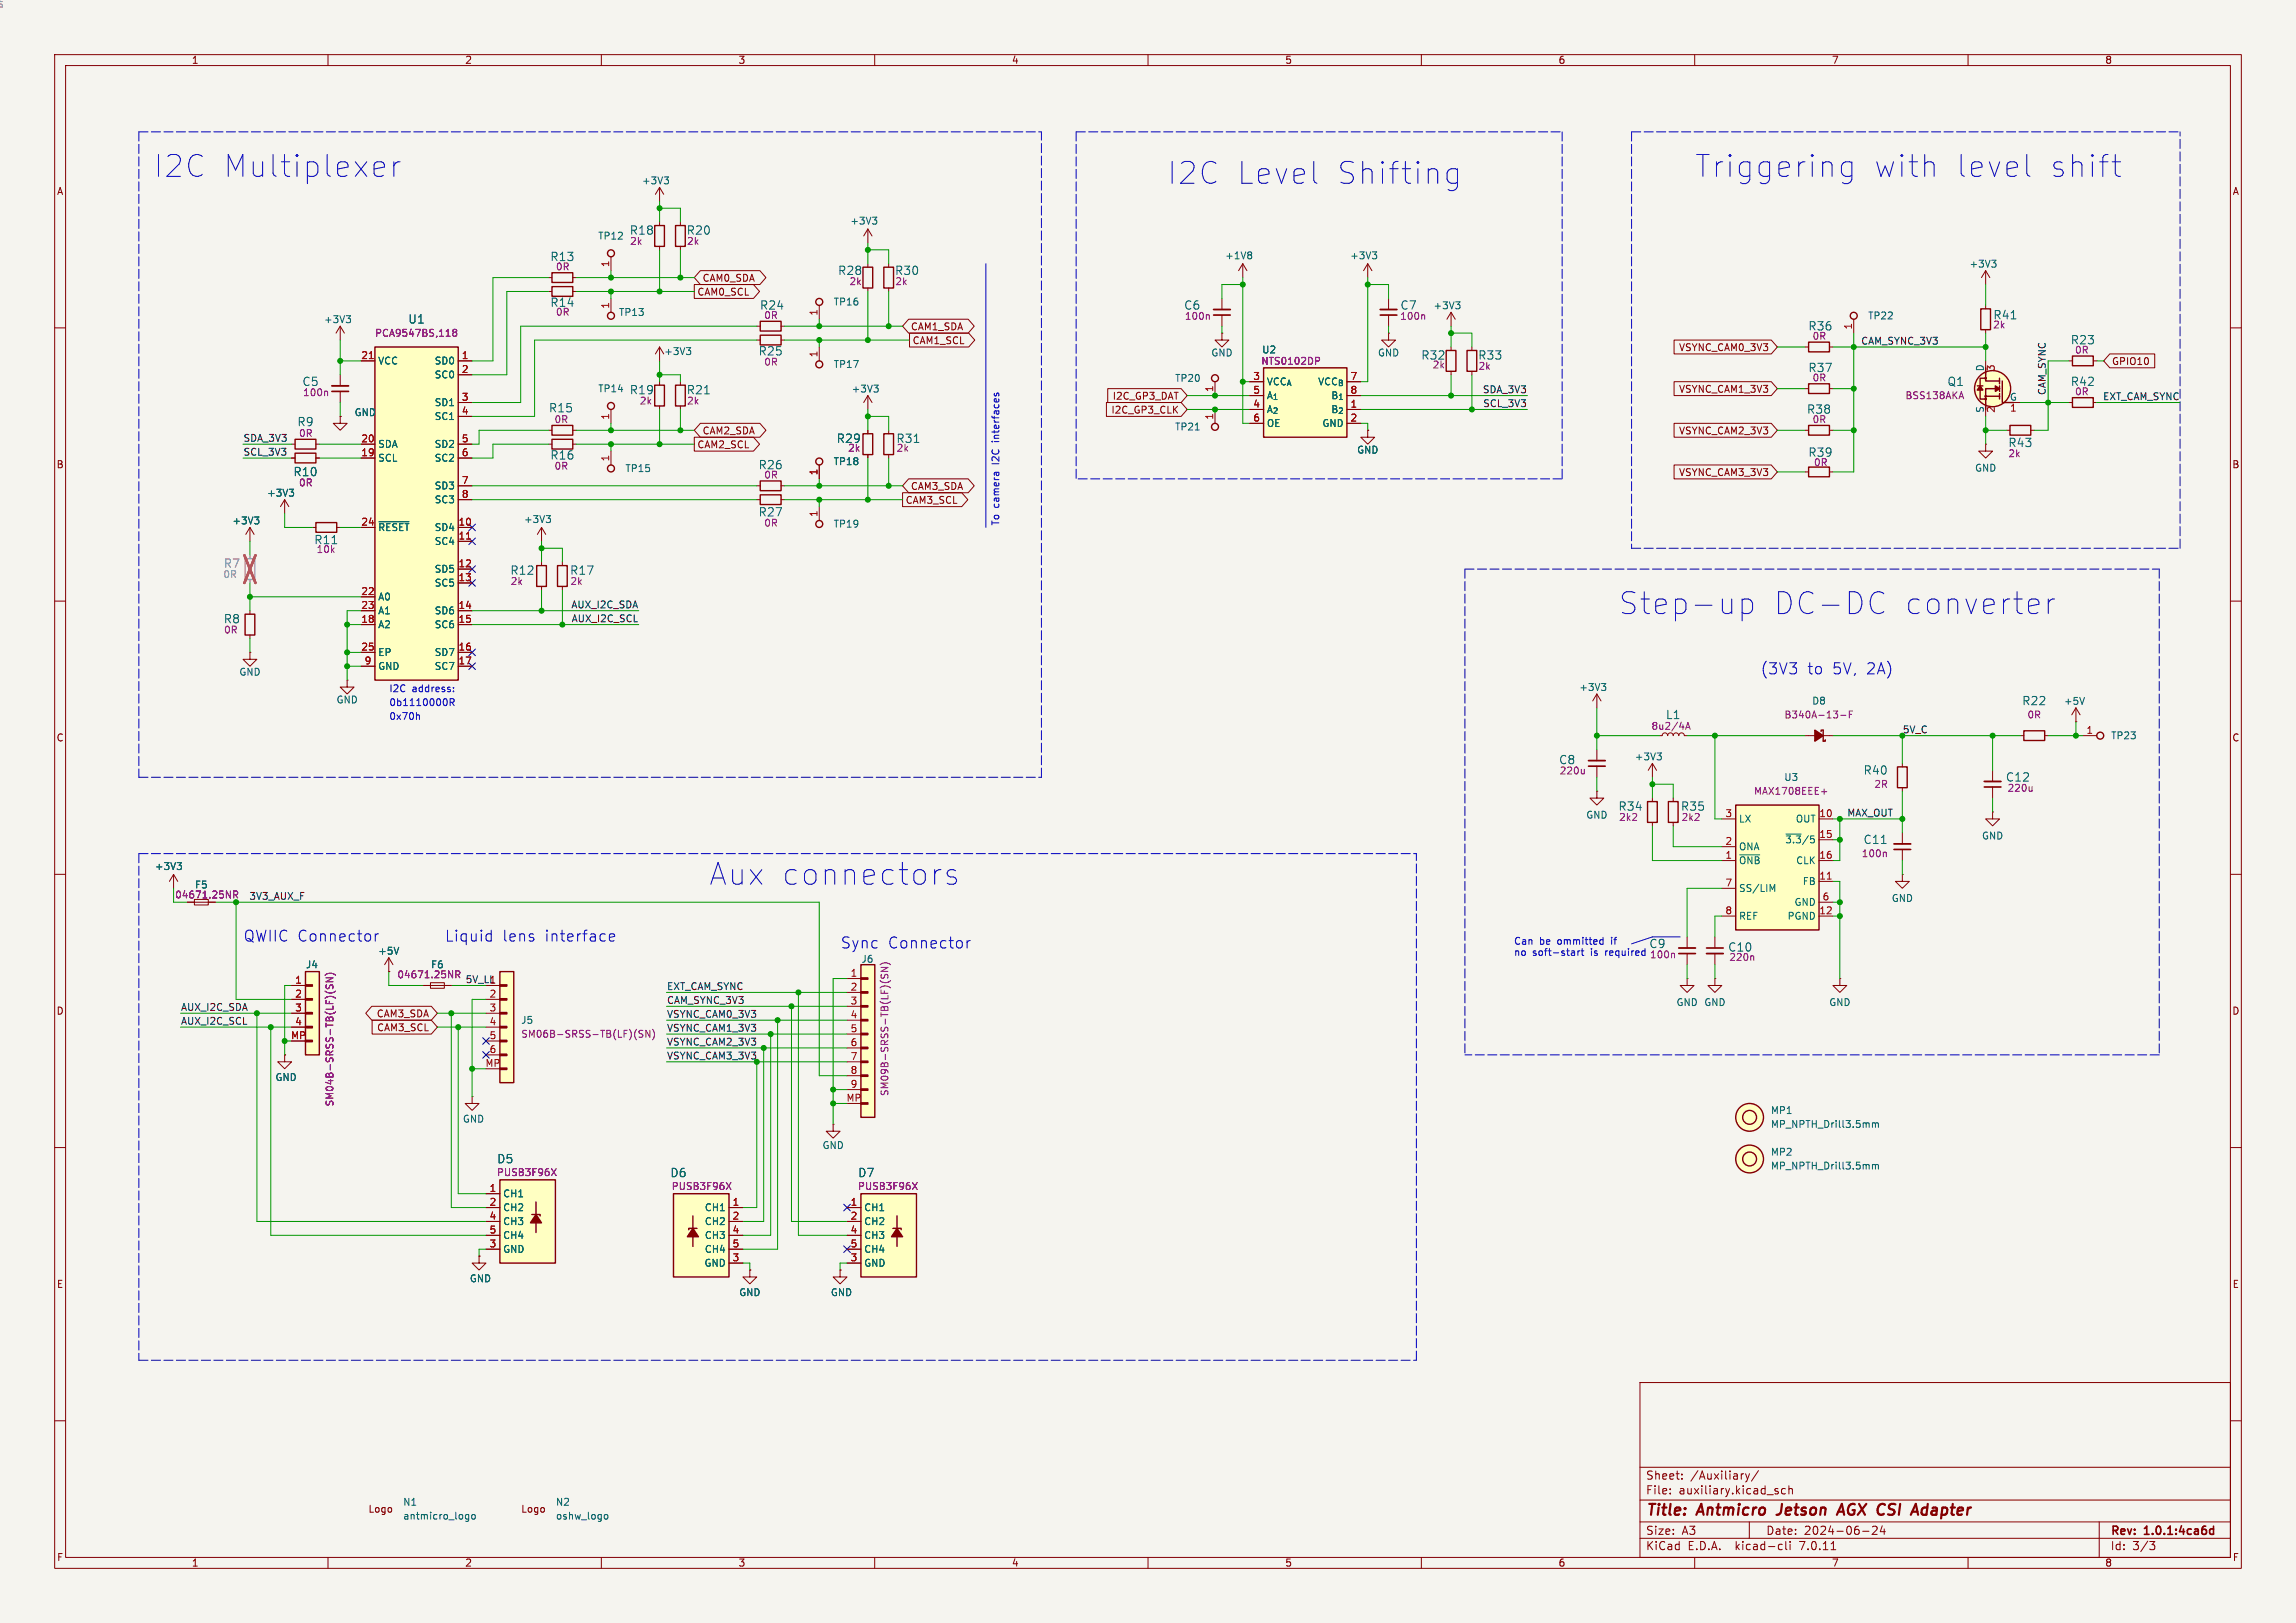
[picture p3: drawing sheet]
<svg xmlns="http://www.w3.org/2000/svg" width="420mm" height="297mm" viewBox="0 0 420 297" stroke-linecap="round" stroke-linejoin="round" font-family="sans-serif">
<defs><g id="words">
<g font-size="5.6" fill="#0000c2">
<text x="27.9" y="32.8">I2C Multiplexer</text>
<text x="213.4" y="34">I2C Level</text>
<text x="243.7" y="34">Shifting</text>
<text x="309.9" y="32.8">Triggering</text>
<text x="342.3" y="32.8">with</text>
<text x="357" y="32.8">level</text>
<text x="373.8" y="32.8">shift</text>
<text x="295.9" y="112.8">Step-up</text>
<text x="323.9" y="112.8">DC-DC</text>
<text x="347.6" y="112.8">converter</text>
<text x="129.5" y="162.3">Aux connectors</text>
</g>
<g font-size="2.8" fill="#0000c2">
<text x="321.9" y="123.6">(3V3</text>
<text x="330.5" y="123.6">to</text>
<text x="335.1" y="123.6">5V,</text>
<text x="341.4" y="123.6">2A)</text>
<text x="44.4" y="172.5">QWIIC Connector</text>
<text x="81.3" y="172.5">Liquid</text>
<text x="91.8" y="172.5">lens</text>
<text x="99.6" y="172.5">interface</text>
<text x="153.7" y="173.7">Sync</text>
<text x="162.3" y="173.7">Connector</text>
</g>
<g font-size="2.8" fill="#840000">
<text x="301" y="277.9">Title:</text>
<text x="310.6" y="277.9">Antmicro</text>
<text x="326" y="277.9">Jetson</text>
<text x="338" y="277.9">AGX CSI</text>
<text x="353.1" y="277.9">Adapter</text>
</g>
<g font-size="2.1" fill="#006464">
<text x="100.6" y="48">R13</text>
<text x="115.1" y="43.2">R18</text>
<text x="125.5" y="43.2">R20</text>
<text x="153.2" y="50.5">R28</text>
<text x="163.6" y="50.5">R30</text>
<text x="74.6" y="59.4">U1</text>
<text x="100.6" y="56.4">R14</text>
<text x="138.9" y="56.9">R24</text>
<text x="364.5" y="58.6">R41</text>
<text x="138.7" y="65.3">R25</text>
<text x="330.7" y="60.7">R36</text>
<text x="378.7" y="63.2">R23</text>
<text x="259.9" y="66">R32</text>
<text x="270.3" y="66">R33</text>
<text x="330.7" y="68.3">R37</text>
<text x="356.2" y="70.8">Q1</text>
<text x="378.7" y="70.8">R42</text>
<text x="100.3" y="75.7">R15</text>
<text x="115.1" y="72.4">R19</text>
<text x="125.5" y="72.4">R21</text>
<text x="330.5" y="75.9">R38</text>
<text x="54.3" y="78.2">R9</text>
<text x="153" y="81.3">R29</text>
<text x="163.9" y="81.3">R31</text>
<text x="330.7" y="83.8">R39</text>
<text x="367.3" y="82">R43</text>
<text x="53.6" y="87.4">R10</text>
<text x="100.6" y="84.3">R16</text>
<text x="138.7" y="86.1">R26</text>
<text x="138.7" y="94.7">R27</text>
<text x="57.4" y="99.8">R11</text>
<text x="93.3" y="105.4">R12</text>
<text x="104.2" y="105.4">R17</text>
<text x="40.9" y="114.3">R8</text>
<text x="369.8" y="129.3">R22</text>
<text x="340.8" y="142">R40</text>
<text x="366.8" y="143.2">C12</text>
<text x="296" y="148.6">R34</text>
<text x="307.4" y="148.6">R35</text>
<text x="340.8" y="154.7">C11</text>
<text x="316" y="174.3">C10</text>
<text x="156.9" y="215.6">D7</text>
</g>
<g font-size="2.1" fill="#840084">
<text x="216.5" y="56.9">C6</text>
<text x="256.1" y="56.9">C7</text>
<text x="55.2" y="70.8">C5</text>
<text x="304.7" y="131.8">L1</text>
<text x="285.1" y="140.1">C8</text>
<text x="301.6" y="173.7">C9</text>
<text x="90.9" y="213.1">D5</text>
<text x="122.5" y="215.6">D6</text>
</g>
<text font-size="2.1" fill="#939391" x="40.9" y="104.1">R7</text>
<g font-size="2.1" fill="#840000">
<text x="301" y="273.7">File:</text>
<text x="301" y="271">Sheet:</text>
<text x="307.1" y="273.7">auxiliary.kicad_sch</text>
<text x="309.2" y="271">/Auxiliary/</text>
<text x="301" y="281.1">Size:</text>
<text x="307.6" y="281.1">A3</text>
<text x="323" y="281.1">Date:</text>
<text x="330" y="281.1">2024-06-24</text>
<text x="386" y="281.3">Rev:</text>
<text x="392.4" y="281.3">1.0.1:4ca6d</text>
<text x="301" y="283.9">KiCad</text>
<text x="308.7" y="283.9">E.D.A.</text>
<text x="317.6" y="283.9">kicad-cli</text>
<text x="329.5" y="283.9">7.0.11</text>
<text x="386" y="283.9">Id:</text>
<text x="390.1" y="283.9">3/3</text>
</g>
<g font-size="1.8" fill="#840000">
<text x="35" y="11.9">1</text>
<text x="85" y="11.9">2</text>
<text x="135" y="11.9">3</text>
<text x="185" y="11.9">4</text>
<text x="235" y="11.9">5</text>
<text x="285" y="11.9">6</text>
<text x="335" y="11.9">7</text>
<text x="385" y="11.9">8</text>
<text x="10.3" y="35.9">A</text>
<text x="408.3" y="35.9">A</text>
<text x="128.4" y="51.8">CAM0_SDA</text>
<text x="127.5" y="54.3">CAM0_SCL</text>
<text x="166.5" y="60.6">CAM1_SDA</text>
<text x="166.8" y="63.2">CAM1_SCL</text>
<text x="307" y="64.5">VSYNC_CAM0_3V3</text>
<text x="386.2" y="67">GPIO10</text>
<text x="203.2" y="75.9">I2C_GP3_CLK</text>
<text x="203.4" y="73.3">I2C_GP3_DAT</text>
<text x="307" y="72.1">VSYNC_CAM1_3V3</text>
<text x="127.5" y="82.2">CAM2_SCL</text>
<text x="128.4" y="79.7">CAM2_SDA</text>
<text x="307" y="79.7">VSYNC_CAM2_3V3</text>
<text x="10.3" y="85.9">B</text>
<text x="166.5" y="89.9">CAM3_SDA</text>
<text x="307" y="87.3">VSYNC_CAM3_3V3</text>
<text x="408.2" y="85.9">B</text>
<text x="165.6" y="92.4">CAM3_SCL</text>
<text x="10.3" y="135.9">C</text>
<text x="408.2" y="135.9">C</text>
<text x="31.9" y="164.6">04671.25NR</text>
<text x="10.3" y="185.9">D</text>
<text x="408.2" y="185.9">D</text>
<text x="68.8" y="186.4">CAM3_SDA</text>
<text x="68.9" y="188.9">CAM3_SCL</text>
<text x="10.3" y="235.9">E</text>
<text x="408.3" y="235.9">E</text>
<text x="67.3" y="277">Logo</text>
<text x="95.2" y="277">Logo</text>
<text x="10.3" y="285.9">F</text>
<text x="35" y="286.9">1</text>
<text x="85" y="286.9">2</text>
<text x="135" y="286.9">3</text>
<text x="185" y="286.9">4</text>
<text x="235" y="286.9">5</text>
<text x="285" y="286.9">6</text>
<text x="335" y="286.9">7</text>
<text x="385" y="286.9">8</text>
<text x="408.3" y="285.9">F</text>
</g>
<g font-size="1.8" fill="#006464">
<text x="117.3" y="33.9">+3V3</text>
<text x="155.4" y="41.3">+3V3</text>
<text x="109.3" y="44">TP12</text>
<text x="224" y="47.6">+1V8</text>
<text x="246.9" y="47.6">+3V3</text>
<text x="360.2" y="49.2">+3V3</text>
<text x="59.2" y="59.3">+3V3</text>
<text x="113.1" y="58">TP13</text>
<text x="152.4" y="56.1">TP16</text>
<text x="262.1" y="56.8">+3V3</text>
<text x="341.6" y="58.6">TP22</text>
<text x="121.4" y="65.2">+3V3</text>
<text x="221.5" y="65.4">GND</text>
<text x="252" y="65.4">GND</text>
<text x="69.1" y="66.9">VCC</text>
<text x="79.4" y="66.9">SD0</text>
<text x="79.4" y="69.4">SC0</text>
<text x="109.3" y="72">TP14</text>
<text x="152.4" y="67.5">TP17</text>
<text x="214.9" y="70.1">TP20</text>
<text x="231.6" y="70.7">VCC_{A}</text>
<text x="241" y="70.7">VCC_{B}</text>
<text x="363" y="68" transform="rotate(-90 363 68)">D</text>
<text x="64.8" y="76.3">GND</text>
<text x="79.4" y="74.5">SD1</text>
<text x="79.4" y="77.1">SC1</text>
<text x="155.7" y="72">+3V3</text>
<text x="231.6" y="75.8">A_{2}</text>
<text x="231.6" y="73.3">A_{1}</text>
<text x="243.4" y="75.8">B_{2}</text>
<text x="243.4" y="73.3">B_{1}</text>
<text x="363" y="75.6" transform="rotate(-90 363 75.6)">S</text>
<text x="367.6" y="73.4">G</text>
<text x="69.1" y="82.1">SDA</text>
<text x="79.4" y="82.1">SD2</text>
<text x="214.9" y="79">TP21</text>
<text x="231.6" y="78.3">OE</text>
<text x="241.8" y="78.3">GND</text>
<text x="248.2" y="83.2">GND</text>
<text x="69.1" y="84.7">SCL</text>
<text x="79.4" y="84.7">SC2</text>
<text x="79.4" y="89.8">SD3</text>
<text x="114.3" y="86.6">TP15</text>
<text x="152.4" y="85.3">TP18</text>
<text x="361.2" y="86.5">GND</text>
<text x="48.8" y="91.1">+3V3</text>
<text x="79.4" y="92.3">SC3</text>
<text x="95.8" y="95.9">+3V3</text>
<text x="42.4" y="96.2">+3V3</text>
<text x="69.1" y="97.4">~{RESET}</text>
<text x="79.4" y="97.4">SD4</text>
<text x="79.4" y="99.9">SC4</text>
<text x="152.4" y="96.7">TP19</text>
<text x="79.4" y="105">SD5</text>
<text x="79.4" y="107.5">SC5</text>
<text x="69.1" y="110.1">A0</text>
<text x="69.1" y="112.6">A1</text>
<text x="79.4" y="112.6">SD6</text>
<text x="69.1" y="115.2">A2</text>
<text x="79.4" y="115.2">SC6</text>
<text x="43.7" y="123.8">GND</text>
<text x="69.1" y="120.2">EP</text>
<text x="69.1" y="122.8">GND</text>
<text x="79.4" y="120.2">SD7</text>
<text x="79.4" y="122.8">SC7</text>
<text x="61.5" y="128.9">GND</text>
<text x="288.8" y="126.6">+3V3</text>
<text x="331.4" y="129.1">D8</text>
<text x="377.4" y="129.2">+5V</text>
<text x="386.1" y="135.5">TP23</text>
<text x="299" y="139.3">+3V3</text>
<text x="326.3" y="143.1">U3</text>
<text x="290.1" y="150">GND</text>
<text x="318" y="155.8">ONA</text>
<text x="318" y="150.7">LX</text>
<text x="326.5" y="154.5">~{3.3}/5</text>
<text x="328.4" y="150.7">OUT</text>
<text x="362.5" y="153.8">GND</text>
<text x="28.3" y="159.4">+3V3</text>
<text x="318" y="158.3">~{ONB}</text>
<text x="328.5" y="158.3">CLK</text>
<text x="318" y="163.4">SS/LIM</text>
<text x="328.2" y="166">GND</text>
<text x="329.7" y="162.2">FB</text>
<text x="345.9" y="165.2">GND</text>
<text x="318" y="168.5">REF</text>
<text x="326.9" y="168.5">PGND</text>
<text x="55.9" y="177.4">J4</text>
<text x="69.1" y="174.9">+5V</text>
<text x="157.5" y="176.4">J6</text>
<text x="306.6" y="184.3">GND GND</text>
<text x="334.5" y="184.3">GND</text>
<text x="95.2" y="187.6">J5</text>
<text x="50.3" y="198">GND</text>
<text x="84.6" y="205.6">GND</text>
<text x="323.8" y="204.1">MP1</text>
<text x="323.8" y="206.6">MP_NPTH_Drill3.5mm</text>
<text x="150.4" y="210.5">GND</text>
<text x="323.8" y="211.7">MP2</text>
<text x="323.8" y="214.2">MP_NPTH_Drill3.5mm</text>
<text x="91.9" y="219.3">CH1</text>
<text x="91.9" y="221.8">CH2</text>
<text x="128.8" y="221.8">CH1</text>
<text x="158" y="221.8">CH1</text>
<text x="91.9" y="224.4">CH3</text>
<text x="91.9" y="226.9">CH4</text>
<text x="128.8" y="224.4">CH2</text>
<text x="128.8" y="226.9">CH3</text>
<text x="158" y="224.4">CH2</text>
<text x="158" y="226.9">CH3</text>
<text x="91.9" y="229.5">GND</text>
<text x="128.8" y="232">GND</text>
<text x="128.8" y="229.5">CH4</text>
<text x="158" y="232">GND</text>
<text x="158" y="229.5">CH4</text>
<text x="85.9" y="234.8">GND</text>
<text x="135.1" y="237.4">GND</text>
<text x="151.9" y="237.4">GND</text>
<text x="73.7" y="275.7">N1</text>
<text x="101.6" y="275.7">N2</text>
<text x="73.7" y="278.3">antmicro_logo</text>
<text x="101.6" y="278.3">oshw_logo</text>
</g>
<g font-size="1.8" fill="#840084">
<text x="115.2" y="45">2k</text>
<text x="125.6" y="45">2k</text>
<text x="101.6" y="49.7">0R</text>
<text x="155.3" y="52.4">2k</text>
<text x="163.7" y="52.4">2k</text>
<text x="101.6" y="58">0R</text>
<text x="139.7" y="58.6">0R</text>
<text x="216.6" y="58.7">100n</text>
<text x="256" y="58.7">100n</text>
<text x="68.5" y="61.8">PCA9547BS,118</text>
<text x="230.8" y="64.9">U2</text>
<text x="331.5" y="62.4">0R</text>
<text x="364.5" y="60.3">2k</text>
<text x="379.5" y="64.9">0R</text>
<text x="139.7" y="67.1">0R</text>
<text x="230.6" y="66.9">NTS0102DP</text>
<text x="262" y="67.6">2k</text>
<text x="270.4" y="67.9">2k</text>
<text x="331.5" y="70">0R</text>
<text x="55.4" y="72.7">100n</text>
<text x="101.3" y="77.6">0R</text>
<text x="116.9" y="74.2">2k</text>
<text x="125.6" y="74.2">2k</text>
<text x="331.5" y="77.6">0R</text>
<text x="348.4" y="73.3">BSS138AKA</text>
<text x="379.5" y="72.5">0R</text>
<text x="54.6" y="80.2">0R</text>
<text x="155" y="82.9">2k</text>
<text x="163.9" y="82.9">2k</text>
<text x="367.3" y="83.9">2k</text>
<text x="54.6" y="89.2">0R</text>
<text x="101.3" y="86.2">0R</text>
<text x="139.7" y="87.8">0R</text>
<text x="331.7" y="85.5">0R</text>
<text x="57.8" y="101.4">10k</text>
<text x="139.7" y="96.6">0R</text>
<text x="93.3" y="107.2">2k</text>
<text x="104.2" y="107.2">2k</text>
<text x="40.9" y="116.1">0R</text>
<text x="326.3" y="131.7">B340A-13-F</text>
<text x="370.8" y="131.7">0R</text>
<text x="302" y="133.8">8u2/4A</text>
<text x="285.2" y="141.9">220u</text>
<text x="320.8" y="145.6">MAX1708EEE+</text>
<text x="342.8" y="144.4">2R</text>
<text x="367.1" y="145.1">220u</text>
<text x="296.1" y="150.4">2k2</text>
<text x="307.5" y="150.4">2k2</text>
<text x="340.5" y="157.1">100n</text>
<text x="35.6" y="162.8">F5</text>
<text x="72.6" y="179.2">04671.25NR</text>
<text x="78.8" y="177.4">F6</text>
<text x="301.7" y="175.6">100n</text>
<text x="316.2" y="176">220n</text>
<text x="95.2" y="190.1">SM06B-SRSS-TB(LF)(SN)</text>
<text x="61.2" y="202.6" transform="rotate(-90 61.2 202.6)">SM04B-SRSS-TB(LF)(SN)</text>
<text x="162.7" y="200.7" transform="rotate(-90 162.7 200.7)">SM09B-SRSS-TB(LF)(SN)</text>
<text x="90.8" y="215.4">PUSB3F96X</text>
<text x="122.8" y="218">PUSB3F96X</text>
<text x="156.8" y="218">PUSB3F96X</text>
</g>
<g font-size="1.8" fill="#a90000">
<text x="111.5" y="49" transform="rotate(-90 111.5 49)">1</text>
<text x="111.5" y="56.6" transform="rotate(-90 111.5 56.6)">1</text>
<text x="149.6" y="57.9" transform="rotate(-90 149.6 57.9)">1</text>
<text x="66" y="65.8">21</text>
<text x="84.4" y="65.8">1</text>
<text x="149.6" y="65.5" transform="rotate(-90 149.6 65.5)">1</text>
<text x="338.8" y="60.4" transform="rotate(-90 338.8 60.4)">1</text>
<text x="84.4" y="68.3">2</text>
<text x="222" y="71.8" transform="rotate(-90 222 71.8)">1</text>
<text x="229.2" y="69.6">3</text>
<text x="246.9" y="69.6">7</text>
<text x="365.2" y="68" transform="rotate(-90 365.2 68)">3</text>
<text x="84.4" y="73.4">3</text>
<text x="84.4" y="75.9">4</text>
<text x="111.5" y="76.9" transform="rotate(-90 111.5 76.9)">1</text>
<text x="222" y="76.9" transform="rotate(-90 222 76.9)">1</text>
<text x="229.2" y="74.7">4</text>
<text x="229.2" y="72.1">5</text>
<text x="229.2" y="77.2">6</text>
<text x="246.9" y="74.7">1</text>
<text x="246.9" y="77.2">2</text>
<text x="246.9" y="72.1">8</text>
<text x="365.2" y="75.6" transform="rotate(-90 365.2 75.6)">2</text>
<text x="367.6" y="75.6">1</text>
<text x="66" y="83.6">19</text>
<text x="66" y="81">20</text>
<text x="84.4" y="81">5</text>
<text x="84.4" y="83.6">6</text>
<text x="84.4" y="88.6">7</text>
<text x="111.5" y="84.5" transform="rotate(-90 111.5 84.5)">1</text>
<text x="149.6" y="87.1" transform="rotate(-90 149.6 87.1)">1</text>
<text x="84.4" y="91.2">8</text>
<text x="149.6" y="94.7" transform="rotate(-90 149.6 94.7)">1</text>
<text x="66" y="96.3">24</text>
<text x="83.8" y="96.3">10</text>
<text x="83.8" y="98.8">11</text>
<text x="83.8" y="103.9">12</text>
<text x="83.8" y="106.4">13</text>
<text x="66" y="109">22</text>
<text x="66" y="111.5">23</text>
<text x="83.8" y="111.5">14</text>
<text x="66" y="114">18</text>
<text x="66" y="119.1">25</text>
<text x="83.8" y="114">15</text>
<text x="83.8" y="119.1">16</text>
<text x="66.6" y="121.7">9</text>
<text x="83.8" y="121.7">17</text>
<text x="381.6" y="134.4">1</text>
<text x="315.5" y="149.6">3</text>
<text x="332.7" y="149.6">10</text>
<text x="315.5" y="154.7">2</text>
<text x="332.7" y="153.4">15</text>
<text x="315.5" y="157.2">1</text>
<text x="332.7" y="161">11</text>
<text x="332.7" y="157.2">16</text>
<text x="315.5" y="162.3">7</text>
<text x="315.5" y="167.4">8</text>
<text x="332.7" y="167.4">12</text>
<text x="333.3" y="164.8">6</text>
<text x="155.5" y="178.8">1</text>
<text x="53.9" y="180.1">1</text>
<text x="53.9" y="182.6">2</text>
<text x="53.9" y="185.2">3</text>
<text x="89.5" y="182.6">2</text>
<text x="89.5" y="185.2">3</text>
<text x="155.5" y="181.4">2</text>
<text x="155.5" y="183.9">3</text>
<text x="53.1" y="190.2">MP</text>
<text x="53.9" y="187.7">4</text>
<text x="89.5" y="187.7">4</text>
<text x="89.5" y="190.2">5</text>
<text x="155.5" y="186.4">4</text>
<text x="155.5" y="189">5</text>
<text x="155.5" y="191.5">6</text>
<text x="88.7" y="195.3">MP</text>
<text x="89.5" y="192.8">6</text>
<text x="155.5" y="194.1">7</text>
<text x="155.5" y="196.6">8</text>
<text x="154.7" y="201.7">MP</text>
<text x="155.5" y="199.1">9</text>
<text x="89.5" y="218.2">1</text>
<text x="89.5" y="220.7">2</text>
<text x="133.9" y="220.7">1</text>
<text x="155.5" y="220.7">1</text>
<text x="89.5" y="223.3">4</text>
<text x="89.5" y="225.8">5</text>
<text x="133.9" y="223.3">2</text>
<text x="133.9" y="225.8">4</text>
<text x="155.5" y="223.3">2</text>
<text x="155.5" y="225.8">4</text>
<text x="89.5" y="228.3">3</text>
<text x="133.9" y="230.9">3</text>
<text x="133.9" y="228.3">5</text>
<text x="155.5" y="230.9">3</text>
<text x="155.5" y="228.3">5</text>
</g>
<g font-size="1.8" fill="#0f0f0f">
<text x="340.4" y="63.2">CAM_SYNC_3V3</text>
<text x="271.2" y="72">SDA_3V3</text>
<text x="271.2" y="74.6">SCL_3V3</text>
<text x="374.3" y="72.4" transform="rotate(-90 374.3 72.4)">CAM_SYNC</text>
<text x="384.6" y="73.3">EXT_CAM_SYNC</text>
<text x="44.4" y="80.9">SDA_3V3</text>
<text x="44.4" y="83.5">SCL_3V3</text>
<text x="104.4" y="111.4">AUX_I2C_SDA</text>
<text x="104.5" y="114">AUX_I2C_SCL</text>
<text x="337.8" y="149.5">MAX_OUT</text>
<text x="45.5" y="164.8">3V3_AUX_F</text>
<text x="85.1" y="180">5V_LL1</text>
<text x="33" y="185.1">AUX_I2C_SDA</text>
<text x="121.9" y="183.8">CAM_SYNC_3V3</text>
<text x="121.9" y="181.3">EXT_CAM_SYNC</text>
<text x="33" y="187.6">AUX_I2C_SCL</text>
<text x="121.9" y="188.9">VSYNC_CAM1_3V3</text>
<text x="121.9" y="186.3">VSYNC_CAM0_3V3</text>
<text x="121.9" y="191.4">VSYNC_CAM2_3V3</text>
<text x="121.9" y="194">VSYNC_CAM3_3V3</text>
</g>
<g font-size="1.8" fill="#0000c2">
<text x="182.9" y="80.6" transform="rotate(-90 182.9 80.6)">interfaces</text>
<text x="182.9" y="84.9" transform="rotate(-90 182.9 84.9)">I2C</text>
<text x="182.9" y="96.3" transform="rotate(-90 182.9 96.3)">To camera</text>
<text x="71.1" y="131.8">0x70h</text>
<text x="71.1" y="129.3">0b1110000R</text>
<text x="71.1" y="126.8">I2C</text>
<text x="75.4" y="126.8">address:</text>
<text x="276.9" y="173">Can</text>
<text x="281.6" y="173">be</text>
<text x="285" y="173">ommitted</text>
<text x="295" y="173">if</text>
<text x="276.9" y="175">no</text>
<text x="280.3" y="175">soft-start</text>
<text x="291.1" y="175">is</text>
<text x="293.9" y="175">required</text>
</g>
<text font-size="1.8" fill="#9c9b98" x="40.8" y="106">0R</text>
<text font-size="1.8" fill="#009600" x="348" y="134.3">5V_C</text>
<text font-size="1.4" fill="#9c9b98" x=".7" y="1.7" transform="rotate(-90 .7 1.7)">DNP</text>
</g></defs>
<path d="M0 0h420v297h-420z" fill="#f5f4ef" stroke="#f5f4ef" stroke-width=".18"/>
<g fill="none" stroke="#840000" stroke-width=".18">
<path d="M10 10h400v277h-400zM12 12h396v273h-396zM60 10v2M110 10v2M160 10v2M210 10v2M260 10v2M310 10v2M360 10v2M10 60h2M339.1 58.4v2.6M363.2 49.5v2.6"/>
<path d="M363.2 55.9v.6M363.2 49.5l-.7 1.3M363.2 49.5l.8 1.3M408 60h2M250.2 78.7v1.3h1.3l-1.3 1.3-1.3-1.3h1.3M250.2 78.7h.1M265.4 63.5v.6M265.4 67.9v.7M269.2 63.5v.6M269.2 67.9v.7M363.2 60.3v.7M367 78.7h.7"/>
<path d="M371.5 78.7h.6M378.5 66h.6M378.5 73.7h.6M382.9 66h.6M382.9 73.7h.6M363.2 81.3v1.3h1.3l-1.3 1.2-1.3-1.2h1.3M363.2 81.3h.1M10 110h2M408 110h2M10 160h2M408 160h2M154.9 179.1h2.6"/>
<path d="M154.9 181.6h2.6M154.9 184.2h2.6M154.9 186.7h2.6M154.9 189.2h2.6M154.9 191.8h2.6M154.9 194.3h2.6M154.9 196.9h2.6M154.9 199.4h2.6M10 210h2M408 210h2M10 260h2M300 253h108v32h-108z"/>
<path d="M408 260h2M300 278.5h108M300 274.5h108M300 268.5h108M305.5 273.2v.2M305.5 272.5v.1M307.7 270.5v.2M307.7 269.8v.1M319.3 269.7l.4 1M319.7 270.7l-.4 .5M320 278.5v3M320 269.7l-.3 1"/>
<path d="M321.7 269.1l-1.3 1.9M325.1 272.9l.2 .2-.2 .3M325.1 272.4l.1 .1M326.6 272.5l-.4-.1-.3 .3v.4l.1 .2h.6M327.2 272.5l.2-.1 .4 .1 .1 .9M327.2 271.9v1.5M342.5 279.4l.6-.1 .2 .1 .1 .3-1 1.1h1M344.3 279.2l-.4 1.1h1M344.7 279.8v1M384 278.5v6.5M60 285v2M110 285v2"/>
<path d="M160 285v2M210 285v2M260 285v2M300 281.5h108M310 285v2M325.6 282.6l.4 .1M326 283.5l-.4 .1M326.7 282.1v1.3l.2 .2M327.4 282.1v.1M327.4 282.6v1M334.9 283.6h.9M340.7 280.2h1.2"/>
<path d="M360 285v2M393.2 282.1h1l-.5 .6 .4 .1 .1 .5-.3 .3h-.5"/>
</g>
<path d="M404.9 279.3v1.5M404.9 279.9l-.4-.1-.3 .3M404.2 280.5l.3 .3 .4-.1" fill="none" stroke="#840000" stroke-width=".3"/>
<path d="M325.4 277.1l-.4 .1M336 277.2l.9-2 .4 2M336.3 276.6h.9M351.6 277.1l.6 .1M352.4 275.9h-.4l-.3 .2" fill="none" stroke="#840000" stroke-width=".4"/>
<g fill="#ffffc2" stroke="#ffffc2" stroke-width=".18">
<path d="M157.5 201.8h1.2v.3h-1.2z"/>
<path d="M157.5 199.3h1.2v.2h-1.2z"/>
<path d="M157.5 196.7h1.2v.3h-1.2z"/>
<path d="M157.5 194.2h1.2v.2h-1.2z"/>
<path d="M157.5 191.6h1.2v.3h-1.2z"/>
<path d="M157.5 189.1h1.2v.3h-1.2z"/>
<path d="M157.5 186.6h1.2v.2h-1.2z"/>
<path d="M157.5 184h1.2v.3h-1.2z"/>
<path d="M157.5 181.5h1.2v.2h-1.2z"/>
<path d="M157.5 178.9h1.2v.3h-1.2z"/>
<path d="M157.5 176.5h2.5v28h-2.5z"/>
</g>
<g fill="none" stroke="#840000" stroke-width=".25">
<path d="M362.3 56.5h1.8v3.8h-1.8zM264.5 64.1h1.8v3.8h-1.8zM268.4 64.1h1.7v3.8h-1.7zM367.7 77.9h3.8v1.7h-3.8zM379.1 65.2h3.8v1.7h-3.8zM379.1 72.8h3.8v1.7h-3.8zM157.5 178.9h1.2v.3h-1.2zM157.5 176.5h2.5v28h-2.5zM157.5 199.3h1.2v.2h-1.2zM157.5 196.7h1.2v.3h-1.2zM157.5 194.2h1.2v.2h-1.2zM157.5 191.6h1.2v.3h-1.2z"/>
<path d="M157.5 189.1h1.2v.3h-1.2zM157.5 186.6h1.2v.2h-1.2zM157.5 184h1.2v.3h-1.2zM157.5 181.5h1.2v.2h-1.2zM157.5 201.8h1.2v.3h-1.2z"/>
<circle cx="339.1" cy="57.8" r=".63"/>
</g>
<path d="M161 176.6a1.46 1.46 0 0 1 1.9 0M161.2 177h1.2l-1.2 .8h1.2M161.2 178.3v.5l.1 .2h.3l.3-.6 .3-.1 .2 .2v.5" fill="none" stroke="#840084" stroke-width=".18"/>
<path d="M364.3 47.6h.8l-.4 .5M364.9 48.1l.2 .2v.3l-.2 .3" fill="none" stroke="#006464" stroke-width=".18"/>
<g fill="#ffffc2">
<path d="M365.8 72.5v.5z"/>
<path d="M365.8 72v.5z"/>
<path d="M365.8 71.1v.5z"/>
<path d="M365.8 70.6v.5z"/>
<path d="M365.8 69.2v1z"/>
</g>
<path d="M363.2 72.5h2.6" fill="none" stroke="#ffffc2" stroke-width=".18"/>
<path d="M361.7 70.6h1z" fill="#ffffc2"/>
<g fill="#ffffc2" stroke="#ffffc2" stroke-width=".18">
<path d="M157.5 218.4h10.1v15.3h-10.1z"/>
<path d="M123.2 218.4h10.1v15.3h-10.1z"/>
<path d="M91.4 215.9h10.2v15.2h-10.2z"/>
<path d="M55.9 190.4h1.2v.2h-1.2z"/>
<path d="M55.9 187.8h1.2v.3h-1.2z"/>
<path d="M55.9 185.3h1.2v.2h-1.2z"/>
<path d="M55.9 182.8h1.2v.2h-1.2z"/>
<path d="M55.9 180.2h1.2v.3h-1.2z"/>
<path d="M55.9 177.8h2.5v15.2h-2.5z"/>
<circle cx="364.5" cy="71.1" r="3.3"/>
<circle cx="363.2" cy="73" r=".13"/>
<circle cx="363.2" cy="72.5" r=".13"/>
<circle cx="363.2" cy="69.2" r=".13"/>
<circle cx="320" cy="212.1" r="1.27"/>
<circle cx="320" cy="212.1" r="2.54"/>
</g>
<g fill="none" stroke="#840000" stroke-width=".25">
<path d="M330.8 70.2h3.8v1.8h-3.8zM330.8 77.9h3.8v1.7h-3.8zM361.7 70.6h1M363.2 67.3v2.4h2.6M363.2 72.5h2.6M363.3 69.2h-1.1v3.8h1.1M365.8 71.1h-2.6v3.8M365.8 69.2v1M365.8 70.6v1M365.8 72v1M366.3 69.7v4h2M330.8 85.5h3.8v1.7h-3.8z"/>
<path d="M370.2 133.7h3.8v1.8h-3.8zM55.9 177.8h2.5v15.2h-2.5zM55.9 190.4h1.2v.2h-1.2zM55.9 187.8h1.2v.3h-1.2zM55.9 185.3h1.2v.2h-1.2zM55.9 182.8h1.2v.2h-1.2zM55.9 180.2h1.2v.3h-1.2zM91.4 215.9h10.2v15.2h-10.2zM98 220v5.6M123.2 218.4h10.1v15.3h-10.1zM157.5 218.4h10.1v15.3h-10.1zM97.3 222.2h1.5v.3"/>
<path d="M126.7 222.5v5.6M127.5 224.8h-1.5v.2M163.3 224.8h1.5v.2M164.1 222.5v5.6"/>
<circle cx="363.2" cy="69.2" r=".13"/>
<circle cx="363.2" cy="73" r=".13"/>
<circle cx="363.2" cy="72.5" r=".13"/>
<circle cx="364.5" cy="71.1" r="3.3"/>
<circle cx="384.2" cy="134.6" r=".63"/>
<circle cx="320" cy="212.1" r="2.54"/>
<circle cx="320" cy="212.1" r="1.27"/>
</g>
<g fill="#840000" stroke="#840000" stroke-width=".25">
<path d="M365 70.6l.8 .5-.8 .5z"/>
<path d="M362.2 70.6l.5 .8h-1z"/>
<path d="M164.1 224.8l1 1.5h-2z"/>
<path d="M126.7 224.8l1.1 1.5h-2.1z"/>
<path d="M98 222.2l1.1 1.6h-2.1z"/>
</g>
<g fill="none" stroke="#840000" stroke-width=".18">
<path d="M254 61v1.2h-1.3l1.3 1.3 1.3-1.3h-1.3M254 61h.1M330.2 71.1h.6M330.2 78.7h.6M334.6 71.1h.7M334.6 78.7h.7M363.2 66v2.6M363.2 73.7v2.5M367 73.7h2.6M330.2 86.4h.6M334.6 86.4h.7M369.6 134.6h.6"/>
<path d="M374 134.6h.6M381 134.6h2.5M348 152.4v2M348 155.4v2.1M364.5 148.6v1.3h1.3l-1.3 1.2-1.3-1.2h1.3M364.5 148.6h.1M364.5 141v2M364.5 144v2.1M31.7 160v2.6M31.7 160l.8 1.3M31.7 160l-.7 1.3M35.6 164.6h2.5v1h-2.5z"/>
<path d="M348 160v1.3h1.2l-1.2 1.3-1.3-1.3h1.3M348 160h.1M53.3 180.3h2.6M53.3 182.9h2.6M53.3 185.4h2.6M53.3 188h2.6M86.4 200.7v1.2h1.2l-1.2 1.3-1.3-1.3h1.3M86.4 200.7h.1M88.9 218.4h2.5M152.4 205.7v1.3h1.3l-1.3 1.3-1.3-1.3h1.3M152.4 205.7h.1M87.6 229.9v1.2h1.3l-1.3 1.3-1.2-1.3h1.2"/>
<path d="M87.6 229.9h.1M88.9 221h2.5M88.9 223.5h2.5M88.9 226.1h2.5M88.9 228.6h2.5M133.3 221h2.6M133.3 223.5h2.6M133.3 231.1h2.6M133.3 226.1h2.6M133.3 228.6h2.6M153.7 232.4v1.3h1.2l-1.2 1.2-1.3-1.2h1.3M153.7 232.4h.1"/>
<path d="M154.9 221h2.6M154.9 223.5h2.6M154.9 231.1h2.6M154.9 226.1h2.6M154.9 228.6h2.6"/>
</g>
<g fill="none" stroke="#840084" stroke-width=".18">
<path d="M358.8 71.7l.4 1.3M344.9 155.9l.1 .2v.7M371.7 144v.8M371.7 144.7l-.2 .1M42.7 163.7h.7l.1-.2-.1-.3-.7-.1v1.2M43.1 163.7l.4 .6M59.5 178.5a1.46 1.46 0 0 1 1.9 0M59.6 178.9h1.3l-1.3 .8h1.3M59.7 180.2l-.1 .5 .2 .2h.3l.3-.6 .3-.1 .2 .3-.1 .4M100.9 213.9l.8 1.2M101.7 213.9l-.8 1.2M132.9 216.4l.8 1.3"/>
<path d="M133.7 216.4l-.8 1.3M166.9 216.4l.9 1.3M167.8 216.4l-.9 1.3"/>
</g>
<path d="M32.4 157.9h.8l-.4 .4M32.9 158.3l.3 .3v.3l-.3 .2M342.5 213.1v.8M342.5 213.2l.4-.1 .2 .2M343.1 213.3l.1-.2 .3 .1 .1 .7M343.1 213.3v.6M85.2 277.2h.5M85.2 277.9h.5M85.7 277.1v1.1l-.1 .2h-.3M86.4 277.2l.3-.1 .2 .3v.4l-.2 .2-.3-.1-.1-.1zM110.6 277.3l.4-.2 .2 .3-.1 .5-.3 .1-.2-.1" fill="none" stroke="#006464" stroke-width=".18"/>
<path d="M346.5 155.4h3M363 144h3" fill="none" stroke="#840000" stroke-width=".3"/>
<path d="M346.5 154.4h3M363 143h3" fill="none" stroke="#840000" stroke-width=".33"/>
<path d="M379.7 129.5l-.7 1.3z" fill="#ffffc2"/>
<path d="M379.7 129.5v2.6" fill="none" stroke="#ffffc2" stroke-width=".18"/>
<path d="M379.7 129.5l.8 1.3z" fill="#ffffc2"/>
<g fill="none" stroke="#840000" stroke-width=".18">
<path d="M250.2 48.3v2.5M250.2 48.3l-.8 1.2M250.2 48.3l.8 1.2M254 54.6v2M254 57.7v2M265.4 57.2v2.5M265.4 57.2l-.7 1.2M265.4 57.2l.8 1.2M228.6 74.9h2.5M228.6 77.5h2.5M228.6 69.9h2.5M228.6 72.4h2.5"/>
<path d="M246.4 74.9h2.5M246.4 77.5h2.5M246.4 69.9h2.5M246.4 72.4h2.5M348 139.7v.6M379.7 132.1h.1M379.7 129.5l-.7 1.3M379.7 129.5v2.6M379.7 129.5l.8 1.3M348 144.1v.7M336.5 179.1v1.2h1.3l-1.3 1.3-1.2-1.3h1.2M336.5 179.1h.1"/>
<path d="M52.1 193v1.3h1.2l-1.2 1.3-1.3-1.3h1.3M52.1 193h.1"/>
</g>
<path d="M251 46.1h.8l-.4 .5M251.6 46.6l.2 .2v.3l-.2 .3M266.3 55.2h.8l-.5 .5M266.8 55.7l.3 .3v.3l-.3 .2M381.3 127.6l-.4 1.3M342.5 205.5v.8M342.5 205.6l.4-.1 .2 .2M343.1 205.7l.1-.2h.3l.1 .8M343.1 205.7v.6" fill="none" stroke="#006464" stroke-width=".18"/>
<g fill="none" stroke="#840000" stroke-width=".25">
<path d="M231.1 67.3h15.3v12.7h-15.3zM347.1 140.3h1.8v3.8h-1.8z"/>
<circle cx="320" cy="204.5" r="2.54"/>
<circle cx="320" cy="204.5" r="1.27"/>
</g>
<g fill="#ffffc2" stroke="#ffffc2" stroke-width=".18">
<path d="M231.1 67.3h15.3v12.7h-15.3z"/>
<circle cx="320" cy="204.5" r="1.27"/>
<circle cx="320" cy="204.5" r="2.54"/>
</g>
<path d="M252.5 57.7h3" fill="none" stroke="#840000" stroke-width=".3"/>
<path d="M252.5 56.6h3" fill="none" stroke="#840000" stroke-width=".33"/>
<path d="M260.4 57.6l.2 .2v.6M240.6 65.4h.5l.3 .2-.1 .4-.7 .1" fill="none" stroke="#840084" stroke-width=".18"/>
<path d="M227.3 48.3l-.7 1.2z" fill="#ffffc2"/>
<path d="M227.3 48.3v2.5" fill="none" stroke="#ffffc2" stroke-width=".18"/>
<path d="M227.3 48.3l.8 1.2z" fill="#ffffc2"/>
<g fill="none" stroke="#840000" stroke-width=".18">
<path d="M120.6 34.3v2.5M120.6 34.3l-.7 1.3M120.6 34.3l.8 1.3M62.2 59.7v2.5M62.2 59.7l-.7 1.3M62.2 59.7l.8 1.3M120.6 40.6v.7M120.6 45.1v.6M138.4 59.7h.7M142.9 59.7h.6M149.9 55.9v2.5M158.7 41.9v2.6"/>
<path d="M158.7 48.3v.6M158.7 52.7v.6M158.7 41.9l-.7 1.3M158.7 41.9l.8 1.3M162.6 48.3v.6M162.6 52.7v.6M223.5 54.6v2M223.5 57.7v2M227.3 48.3l-.7 1.2M227.3 48.3v2.5M227.3 48.3l.8 1.2M62.2 76.2v1.3h1.3l-1.3 1.2-1.2-1.2h1.2"/>
<path d="M62.2 76.2h.1M62.2 68.6v2M62.2 71.6v2.1M66 66h2.6M83.8 66h2.6M83.8 68.6h2.6M83.8 73.7h2.6M83.8 76.2h2.6M138.4 62.2h.7M142.9 62.2h.6M149.9 63.5v2.5M162.6 78.7v.7"/>
<path d="M222.2 69.9v2.5M222.2 74.9v2.6M223.5 61v1.2h1.3l-1.3 1.3-1.3-1.3h1.3M223.5 61h.1M45.7 96.5v2.6M45.7 96.5l-.7 1.3M45.7 96.5l.8 1.3M52.1 91.4v2.6M52.1 91.4l-.8 1.3M52.1 91.4l.7 1.3M53.3 83.8h.7M53.3 81.3h.7"/>
<path d="M57.1 96.5h.7M57.8 83.8h.6M57.8 81.3h.6M61.6 96.5h.6M66 83.8h2.6M66 81.3h2.6M66 96.5h2.6M83.8 83.8h2.6M83.8 81.3h2.6M83.8 96.5h2.6M83.8 99.1h2.6M83.8 88.9h2.6"/>
<path d="M83.8 91.4h2.6M149.9 85.1v2.5M149.9 92.7v2.6M162.6 83.2v.6M45.7 119.4v1.3h1.3l-1.3 1.2-1.3-1.2h1.3M45.7 119.4h.1M45.7 111.8v.6M45.7 116.2v.6M66 111.8h2.6M66 114.3h2.6M66 119.4h2.6M66 109.2h2.6"/>
<path d="M83.8 104.1h2.6M83.8 106.7h2.6M83.8 111.8h2.6M83.8 114.3h2.6M83.8 119.4h2.6M63.5 124.5v1.2h1.3l-1.3 1.3-1.3-1.3h1.3M63.5 124.5h.1M66 121.9h2.6M83.8 121.9h2.6"/>
</g>
<g fill="none" stroke="#006464" stroke-width=".18">
<path d="M121.5 32.4h.8l-.4 .5M122 32.9l.3 .2v.3l-.3 .2M159.6 39.7h.8l-.4 .5M63.3 57.8h.8l-.4 .5M63.9 58.3l.2 .2v.3l-.2 .2M160.1 40.2l.3 .3v.3l-.3 .2M228.7 46.1l.3 .2-.3 .3 .3 .3v.2l-.3 .3M218.6 78.7h.8M46.6 94.6h.8l-.5 .5M47.1 95.1l.3 .2v.3l-.3 .3M52.9 89.5h.8l-.4 .5M53.5 90l.2 .3v.3l-.2 .2"/>
<path d="M69.3 95.5h5.5"/>
</g>
<g fill="none" stroke="#840000" stroke-width=".25">
<path d="M119.8 41.3h1.7v3.8h-1.7zM139.1 58.8h3.8v1.8h-3.8zM157.9 48.9h1.7v3.8h-1.7zM161.7 48.9h1.7v3.8h-1.7zM68.6 63.5h15.2v61h-15.2zM139.1 61.3h3.8v1.8h-3.8zM161.7 79.4h1.7v3.8h-1.7zM54 82.9h3.8v1.8h-3.8zM54 80.4h3.8v1.8h-3.8zM57.8 95.6h3.8v1.8h-3.8zM44.8 112.4h1.8v3.8h-1.8z"/>
<circle cx="149.9" cy="55.2" r=".63"/>
<circle cx="149.9" cy="66.7" r=".63"/>
<circle cx="222.2" cy="69.2" r=".63"/>
<circle cx="222.2" cy="78.1" r=".63"/>
<circle cx="149.9" cy="95.9" r=".63"/>
<circle cx="149.9" cy="84.5" r=".63"/>
</g>
<path d="M222 57.7h3M60.7 71.6h3.1" fill="none" stroke="#840000" stroke-width=".3"/>
<path d="M222 56.6h3M60.7 70.6h3.1" fill="none" stroke="#840000" stroke-width=".33"/>
<path d="M221 57.6l.2 .2v.6M59.7 71.6l.2 .1v.7M83.1 60.8l-.3-.2 .3-.3h.3l.1 .2-.2 .3M83.1 60.8l-.3 .3 .1 .3 .2 .1h.2l.2-.2v-.2l-.2-.3M83.1 60.8h.2" fill="none" stroke="#840084" stroke-width=".18"/>
<path d="M68.6 63.5h15.2v61h-15.2z" fill="#ffffc2" stroke="#ffffc2" stroke-width=".18"/>
<path d="M67.6 65.6h.7M85.3 98.6h.8" fill="none" stroke="#a90000" stroke-width=".18"/>
<path d="M44.8 102.2h1.8v3.8h-1.8z" fill="none" stroke="#9c9b98" stroke-width=".25"/>
<path d="M45.7 101.6v.6M45.7 106v.7" fill="none" stroke="#9c9b98" stroke-width=".18"/>
<path d="M44.7 101.6l2 5.1M46.7 101.6l-2 5.1" fill="none" stroke="#eb3a3d" stroke-width=".46"/>
<path d="M71.1 175.3l-.7 1.2z" fill="#ffffc2"/>
<path d="M71.1 175.3v2.5" fill="none" stroke="#ffffc2" stroke-width=".18"/>
<path d="M71.1 175.3l.8 1.2z" fill="#ffffc2"/>
<g fill="none" stroke="#840000" stroke-width=".18">
<path d="M100.3 50.8h.7M100.3 53.3h.7M104.8 50.8h.6M104.8 53.3h.6M111.8 47v2.5M111.8 54.6v2.6M124.5 40.6v.7M124.5 45.1v.6M127 52.1h10.8l1.1 1.2-1.1 1.3h-10.8zM128.1 49.5h10.9l1.1 1.3-1.1 1.3h-10.9l-1.1-1.3zM166.2 58.4h10.9l1.1 1.3-1.1 1.3h-10.9l-1.1-1.3zM62.2 76.2h.1"/>
<path d="M66 66h2.6M83.8 66h2.6M83.8 68.6h2.6M83.8 73.7h2.6M83.8 76.2h2.6M100.3 78.7h.7M104.8 78.7h.6M111.8 74.9v2.6M120.6 63.5v2.5M120.6 69.9v.6M120.6 74.3v.6M120.6 63.5l-.7 1.3"/>
<path d="M120.6 63.5l.8 1.3M124.5 69.9v.6M124.5 74.3v.6M128.1 77.5h10.9l1.1 1.2-1.1 1.3h-10.9l-1.1-1.3zM158.7 72.4v2.5M158.7 78.7v.7M158.7 72.4l-.7 1.3M158.7 72.4l.8 1.3M166.4 61h10.8l1.1 1.2-1.1 1.3h-10.8zM202.4 73.7h13.7l1.1 1.2-1.1 1.3h-13.7zM202.6 71.1h13.5l1.1 1.3-1.1 1.3h-13.5zM228.6 74.9h2.5"/>
<path d="M228.6 77.5h2.5M228.6 69.9h2.5M228.6 72.4h2.5M246.4 74.9h2.5M246.4 77.5h2.5M246.4 69.9h2.5M246.4 72.4h2.5M250.2 78.7h.1M306.2 77.5h17.8l1.1 1.2-1.1 1.3h-17.8zM306.2 62.2h17.8l1.1 1.3-1.1 1.3h-17.8zM306.2 69.8h17.8l1.1 1.3-1.1 1.3h-17.8zM330.2 63.5h.6"/>
<path d="M334.6 63.5h.7M385.9 64.8h8.2v2.5h-8.2l-1.1-1.3zM53.3 83.8h.7M57.8 83.8h.6M66 81.3h2.6M66 83.8h2.6M66 96.5h2.6M83.8 91.4h2.6M83.8 88.9h2.6M83.8 81.3h2.6M83.8 83.8h2.6M83.8 96.5h2.6"/>
<path d="M83.8 99.1h2.6M99.1 96.5v2.6M99.1 96.5l-.8 1.3M99.1 96.5l.7 1.3M100.3 81.3h.7M104.8 81.3h.6M111.8 82.6v2.5M127 80h10.8l1.1 1.3-1.1 1.3h-10.8zM138.4 91.4h.7M138.4 88.9h.7M142.9 91.4h.6M142.9 88.9h.6"/>
<path d="M149.9 85.1v2.5M158.7 83.2v.6M165.1 90.2h10.8l1.1 1.2-1.1 1.3h-10.8zM166.2 87.6h10.9l1.1 1.3-1.1 1.3h-10.9l-1.1-1.3zM306.2 85.1h17.8l1.1 1.3-1.1 1.2h-17.8zM66 111.8h2.6M66 114.3h2.6M66 119.4h2.6M66 109.2h2.6M83.8 104.1h2.6M83.8 106.7h2.6M83.8 111.8h2.6"/>
<path d="M83.8 114.3h2.6M83.8 119.4h2.6M99.1 102.9v.6M99.1 107.3v.7M102.9 102.9v.6M102.9 107.3v.7M66 121.9h2.6M83.8 121.9h2.6M292.1 127v2.5M292.1 137.2v2M292.1 127l-.8 1.3M292.1 127l.8 1.3"/>
<path d="M302.3 139.7v2.5M302.3 139.7l-.8 1.3M302.3 139.7l.7 1.3M303.5 134.6h.5l.2-.3 .4-.2 .3 .2 .2 .3 .1-.3 .4-.2 .3 .2 .2 .3 .1-.3 .4-.2 .4 .2 .1 .3 .1-.3 .4-.2 .4 .2 .1 .3h.5M330.2 134.6h1.9M333.4 134.6h1.9M292.1 144.8v1.3h1.3l-1.3 1.2-1.3-1.2h1.3M292.1 144.8h.1M292.1 140.2v2M302.3 146.1v.6M302.3 150.5v.6M306.1 146.1v.6"/>
<path d="M306.1 150.5v.6M315 157.5h2.5M315 149.9h2.5M315 154.9h2.5M332.7 157.5h2.6M332.7 149.9h2.6M332.7 153.7h2.6M71.1 177.8h.1M71.1 175.3l-.7 1.2M71.1 175.3v2.5M71.1 175.3l.8 1.2M78.7 179.8h2.6v1h-2.6z"/>
<path d="M308.6 179.1v1.2h1.3l-1.3 1.3-1.3-1.3h1.3M308.6 179.1h.1M308.6 171.5v2M308.6 174.5v2M313.7 179.1v1.2h1.3l-1.3 1.3-1.3-1.3h1.3M313.7 179.1h.1M313.7 171.5v2M313.7 174.5v2M315 167.6h2.5M315 162.6h2.5M332.7 161.3h2.6M332.7 167.6h2.6"/>
<path d="M332.7 165.1h2.6M52.1 193h.1M53.3 180.3h2.6M53.3 182.9h2.6M53.3 185.4h2.6M53.3 188h2.6M68 184.1h10.9l1.1 1.3-1.1 1.3h-10.9l-1.1-1.3zM68.1 186.7h10.8l1.1 1.3-1.1 1.2h-10.8zM77.5 180.3h5M88.9 180.3h2.5M88.9 182.9h2.5M88.9 185.4h2.5"/>
<path d="M88.9 188h2.5M88.9 190.5h2.5M88.9 193h2.5M88.9 218.4h2.5M87.6 229.9h.1M88.9 221h2.5M88.9 223.5h2.5M88.9 226.1h2.5M88.9 228.6h2.5M133.3 221h2.6M133.3 223.5h2.6M133.3 231.1h2.6"/>
<path d="M133.3 226.1h2.6M133.3 228.6h2.6M137.2 232.4v1.3h-1.3l1.3 1.2 1.2-1.2h-1.2M137.2 232.4h.1M153.7 232.4h.1M154.9 221h2.6M154.9 223.5h2.6M154.9 231.1h2.6M154.9 226.1h2.6M154.9 228.6h2.6"/>
</g>
<g fill="none" stroke="#006464" stroke-width=".18">
<path d="M125.6 63.6h.7l-.4 .5M126.1 64.1l.2 .2v.3l-.2 .3M159.9 70.5h.7l-.4 .5M160.4 71l.2 .2v.3l-.2 .2M46.6 94.6h.8l-.5 .5M47.1 95.1l.3 .2v.3l-.3 .3M52.9 89.5h.8l-.4 .5M53.5 90l.2 .3v.3l-.2 .2M69.3 95.5h5.5M99.9 94.4h.8l-.4 .4M100.5 94.8l.2 .3v.3l-.2 .2M292.9 125.1h.8l-.4 .5"/>
<path d="M293.5 125.6l.2 .2v.3l-.2 .3M303.1 137.8h.8l-.4 .5M303.7 138.3l.2 .2v.3l-.2 .3M32.4 157.9h.8l-.4 .4M32.9 158.3l.3 .3v.3l-.3 .2M318.2 156.4h3.7M72.9 173.3l-.4 1.3M324.2 162.8l.4-.9v1.2"/>
</g>
<g fill="none" stroke="#840084" stroke-width=".18">
<path d="M83.1 60.8l-.3-.2 .3-.3h.3l.1 .2-.2 .3M83.1 60.8l-.3 .3 .1 .3 .2 .1h.2l.2-.2v-.2l-.2-.3M83.1 60.8h.2M240.6 65.4h.5l.3 .2-.1 .4-.7 .1M308.3 133.5l.5-1.3 .4 1.3M308.5 133.1h.6M336.7 130.9h1M338.3 130.7h.4M338.9 130.1h-.6v1.3M289.8 140.8v.8M289.8 141.5l-.2 .1M333.2 144.9h1"/>
<path d="M333.7 144.4v1M42.7 163.7h.7l.1-.2-.1-.3-.7-.1v1.2M43.1 163.7l.4 .6M59.5 178.5a1.46 1.46 0 0 1 1.9 0M59.6 178.9h1.3l-1.3 .8h1.3M83.4 178.3h.6l.1-.2v-.3l-.7-.1v1.2M83.7 178.3l.4 .6M306.1 174.4l.2 .2v.7M320.6 174.9l.2 .2v.7M59.7 180.2l-.1 .5 .2 .2h.3l.3-.6 .3-.1 .2 .3-.1 .4M117.6 188.6l-.5-.1-.2 .2v.3l.6 .3 .1 .3-.2 .2-.5-.1M118.9 188.5v1.3l-.8-1.3v1.3"/>
<path d="M119.4 188.4a1.46 1.46 0 0 1 0 1.9M100.9 213.9l.8 1.2M101.7 213.9l-.8 1.2M132.9 216.4l.8 1.3M133.7 216.4l-.8 1.3M166.9 216.4l.9 1.3M167.8 216.4l-.9 1.3"/>
</g>
<g fill="#ffffc2" stroke="#ffffc2" stroke-width=".18">
<path d="M91.4 195.5h1.3v.2h-1.3z"/>
<path d="M91.4 192.9h1.3v.3h-1.3z"/>
<path d="M91.4 190.4h1.3v.2h-1.3z"/>
<path d="M91.4 187.8h1.3v.3h-1.3z"/>
<path d="M91.4 185.3h1.3v.2h-1.3z"/>
<path d="M91.4 182.8h1.3v.2h-1.3z"/>
<path d="M91.4 180.2h1.3v.3h-1.3z"/>
<path d="M91.4 177.8h2.6v20.3h-2.6z"/>
<path d="M317.5 147.3h15.2v22.9h-15.2z"/>
</g>
<g fill="none" stroke="#840000" stroke-width=".25">
<path d="M101 49.9h3.8v1.8h-3.8zM101 52.5h3.8v1.7h-3.8zM123.6 41.3h1.7v3.8h-1.7zM101 77.9h3.8v1.7h-3.8zM119.8 70.5h1.7v3.8h-1.7zM123.6 70.5h1.7v3.8h-1.7zM157.9 79.4h1.7v3.8h-1.7zM330.8 62.6h3.8v1.8h-3.8zM101 80.4h3.8v1.8h-3.8zM139.1 90.6h3.8v1.7h-3.8zM139.1 88h3.8v1.8h-3.8zM98.2 103.5h1.7v3.8h-1.7z"/>
<path d="M102 103.5h1.8v3.8h-1.8zM333.1 133.9v-.3h.4v2h.4v-.2M301.4 146.7h1.7v3.8h-1.7zM305.2 146.7h1.8v3.8h-1.8zM317.5 147.3h15.2v22.9h-15.2zM91.4 177.8h2.6v20.3h-2.6zM91.4 195.5h1.3v.2h-1.3zM91.4 192.9h1.3v.3h-1.3zM91.4 190.4h1.3v.2h-1.3zM91.4 187.8h1.3v.3h-1.3zM91.4 185.3h1.3v.2h-1.3zM91.4 182.8h1.3v.2h-1.3z"/>
<path d="M91.4 180.2h1.3v.3h-1.3z"/>
<circle cx="111.8" cy="57.8" r=".63"/>
<circle cx="111.8" cy="46.4" r=".63"/>
<circle cx="111.8" cy="74.3" r=".63"/>
<circle cx="111.8" cy="85.7" r=".63"/>
</g>
<path d="M67.6 65.6h.7M85.3 98.6h.8M334.3 160.9h.7" fill="none" stroke="#a90000" stroke-width=".18"/>
<path d="M290.6 140.2h3M307.1 174.5h3M312.2 173.5h3" fill="none" stroke="#840000" stroke-width=".3"/>
<path d="M290.6 139.2h3M307.1 173.5h3M312.2 174.5h3" fill="none" stroke="#840000" stroke-width=".33"/>
<path d="M332 133.6l1.5 1-1.5 1z" fill="#840000" stroke="#840000" stroke-width=".25"/>
<g fill="none" stroke="#0000c2" stroke-width=".18">
<path d="M69 29.6h.8l.3 .2 .2 .4v.4l-1.9 .3M70.1 32.1l-.3 .2h-.8M72 29.6v2.7M73.2 29.6a1.02 1.02 0 0 0-1.2 .8M240.5 33.4l.4 .1M266.6 30.9v3.2a1.09 1.09 0 0 1-1.7 .6M266.6 31.1l-.4-.2h-.7l-.4 .2-.4 .5v1.2l.4 .6 .4 .1h.7l.4-.1M338.7 29.8l-.3-.2h-.8l-.4 .2-.4 .6v1.1l.4 .6 .4 .2h.8l.3-.2M338.7 29.6v3.2a1.09 1.09 0 0 1-1.7 .6M370.7 28.3v3.4l.2 .4 .4 .2M386.4 29.6h1.5M386.9 28.3v3.4l.2 .4 .4 .2h.4"/>
<path d="M180.3 48.3v48.2M181.9 72v.4M182.2 72.4l.2-.4 .1-.1 .2 .2v.4M182.2 86.4v.2M182.7 86.4v.2M182.7 86.4h-.6l-.2 .2M318.7 109.6v4M318.7 109.8l.4-.2h.7l.6 .4 .2 .4v1.1l-.4 .6-.4 .2h-.7l-.4-.2M343.4 108.3l1 .2 .2 .2M344.6 111.9l-.2 .2-1 .2M372.4 109.6l.4 .2 .2 .4v.4l-1.9 .3M372.8 112.1l-.4 .2"/>
<path d="M374.7 109.6v2.7M375.8 109.6a1.02 1.02 0 0 0-1.1 .8M76.4 130.8l.3 .2v.7M81.7 128.1v.8M82.3 128.5h.7l.1-.2-.1-.3-.7-.1v1.2M82.6 128.5l.5 .6M83 126.5v.1M83 125.8v.1M172.1 159.1h-.4l-.3 .2M174.8 159.3l-.4-.2h-.6l-.4 .2-.1 .4 .1 .6 1.4 .4 .2 .4-.2 .5-.4 .2h-.8l-.3-.2M68.6 170.9v1.3M69.2 170.9l-.4 .1-.2 .3"/>
<path d="M89.3 170.9l.6 .1M89.9 170.2v2M89.9 172.1l-.6 .1M111.5 171.6l.9-.2-.1-.4-.5-.1-.3 .3 .1 .9 .2 .1 .5-.1M176.9 172.1v1.4M177.5 172.1l-.4 .1-.2 .3M287.6 174l.4 .1v.7M288 174.8h-.4M288 174.3l-.4 .1M288.6 174v.8M289 174l-.4 .2M289.2 174h.5"/>
<path d="M289.4 173.6v1.1l.3 .1M292.7 172.7h.5M292.7 172h.5M293.2 171.5v1.3M307.3 171.5h-5l-3.9 1.2"/>
</g>
<g fill="none" stroke="#0000c2" stroke-width=".18" stroke-dasharray="1.7 .6">
<path d="M25.4 24.1v118.1M25.4 24.1h165.1M196.8 24.1h88.9M196.8 24.1v63.5M285.7 24.1v63.5M298.4 24.1v76.2M298.4 24.1h100.4M285.7 87.6h-88.9M268 104.1h127M268 104.1v88.9M298.4 100.3h100.4M395 104.1v88.9"/>
<path d="M398.8 100.3v-76.2M25.4 156.2h233.7M25.4 142.2h165.1M25.4 156.2v92.7M190.5 142.2v-118.1M395 193h-127M25.4 248.9h233.7M259.1 248.9v-92.7"/>
</g>
<g fill="none" stroke="#009600" stroke-width=".18">
<path d="M120.6 38.1h3.9v2.5M120.6 36.8v3.8M100.3 53.3h-7.6v15.3h-6.3M100.3 50.8h-10.1v15.2h-3.8M105.4 53.3h21.6M105.4 50.8h21.6M111.8 49.5v1.3M111.8 53.3v1.3M120.6 45.7v7.6M124.5 45.7v5.1M138.4 59.7h-43.2v14h-8.8M143.5 59.7h21.6"/>
<path d="M149.9 58.4v1.3M158.7 45.7h3.9v2.6M158.7 44.5v3.8M158.7 53.3v8.9M162.6 53.3v6.4M223.5 59.7v1.3M227.3 50.8v26.7h1.3M227.3 52.1h-3.8v2.5M250.2 50.8v19.1h-1.3M250.2 52.1h3.8v2.5M254 59.7v1.3M265.4 59.7v3.8"/>
<path d="M363.2 52.1v3.8M62.2 66h3.8M62.2 62.2v6.4M62.2 73.7v2.5M100.3 78.7h-12.7v2.6h-1.2M105.4 78.7h21.6M111.8 77.5v1.2M120.6 68.6h3.9v1.3M120.6 66v3.9M120.6 74.9v6.4M124.5 74.9v3.8M138.4 62.2h-40.6v14h-11.4"/>
<path d="M143.5 62.2h22.9M149.9 62.2v1.3M158.7 76.2h3.9v2.5M158.7 74.9v3.8M217.2 72.4h11.4M217.2 74.9h11.4M227.3 69.9h1.3M248.9 72.4h30.5M248.9 74.9h30.5M248.9 77.5h1.3v1.2M265.4 68.6v3.8M265.4 61h3.8v2.5"/>
<path d="M269.2 68.6v6.3M325.1 78.7h5.1M325.1 63.5h5.1M325.1 71.1h5.1M335.3 78.7h3.8M335.3 63.5h27.9M335.3 71.1h3.8M339.1 61v25.4h-3.8M363.2 78.7h3.8M363.2 61v5M363.2 76.2v5.1M369.6 73.7h8.9"/>
<path d="M378.5 66h-3.9v12.7h-2.5M383.5 73.7h15.3M383.5 66h1.3M44.4 81.3h8.9M44.4 83.8h8.9M45.7 99.1v2.5M52.1 94v2.5h5M58.4 81.3h7.6M58.4 83.8h7.6M62.2 96.5h3.8M86.4 91.4h52M86.4 88.9h52"/>
<path d="M99.1 99.1v3.8M100.3 81.3h-10.1v2.5h-3.8M105.4 81.3h21.6M111.8 81.3v1.3M143.5 91.4h21.6M143.5 88.9h21.6M149.9 87.6v1.3M149.9 91.4v1.3M158.7 83.8v7.6M162.6 83.8v5.1M325.1 86.4h5.1M45.7 106.7v5.1"/>
<path d="M45.7 116.8v2.6M45.7 109.2h20.3M63.5 114.3h2.5M63.5 119.4h2.5M66 111.8h-2.5v12.7M86.4 111.8h30.4M86.4 114.3h30.4M99.1 100.3h3.8v2.6M99.1 108v3.8M102.9 108v6.3M63.5 121.9h2.5M292.1 134.6h11.4"/>
<path d="M292.1 129.5v7.7M308.6 134.6h21.6M313.7 134.6v15.3h1.3M335.3 134.6h34.3M348 134.6v5.1M364.5 134.6v6.4M374.6 134.6h6.4M379.7 132.1v2.5M292.1 142.2v2.6M302.3 142.2v3.9M302.3 151.1v6.4h12.7M302.3 143.5h3.8v2.6"/>
<path d="M306.1 151.1v3.8h8.9M335.3 149.9h12.7M335.3 153.7h1.2M336.5 149.9v7.6h-1.2M348 144.8v7.6M348 157.5v2.5M364.5 146.1v2.5M31.7 162.6v2.5M39.4 165.1h110.5v31.8h5M43.2 165.1v17.8h10.1M71.1 177.8v2.5h6.4M154.9 179.1h-2.5v26.6"/>
<path d="M308.6 176.5v2.6M313.7 176.5v2.6M315 167.6h-1.3v3.9M315 162.6h-6.4v8.9M335.3 167.6h1.2M335.3 161.3h1.2v17.8M335.3 165.1h1.2M33 188h20.3M33 185.4h20.3M47 185.4v38.1h41.9M49.5 188v38.1h39.4M52.1 190.5h1.2"/>
<path d="M53.3 180.3h-1.2v12.7M80 188h8.9M80 185.4h8.9M82.5 180.3h6.4M82.5 185.4v35.6h6.4M83.8 188v30.4h5.1M86.4 195.6h2.5M88.9 182.9h-2.5v17.8M121.9 181.6h33M121.9 186.7h33M121.9 194.3h33M121.9 191.8h33"/>
<path d="M121.9 189.2h33M121.9 184.2h33M138.4 194.3v26.7h-2.5M139.7 191.8v31.7h-3.8M141 189.2v36.9h-5.1M142.2 186.7v41.9h-6.3M144.8 184.2v39.3h10.1M146 181.6v44.5h8.9M152.4 199.4h2.5M152.4 201.9h2.5M88.9 228.6h-1.3v1.3M135.9 231.1h1.3v1.3"/>
<path d="M154.9 231.1h-1.2v1.3"/>
</g>
<g fill="none" stroke="#000084" stroke-width=".18">
<path d="M85.8 98.5l1.2 1.2M85.8 95.9l1.2 1.2M87 98.5l-1.2 1.2M87 95.9l-1.2 1.2M85.8 103.5l1.2 1.2M85.8 106.1l1.2 1.2M85.8 118.8l1.2 1.2M87 103.5l-1.2 1.2M87 106.1l-1.2 1.2M87 118.8l-1.2 1.2M85.8 121.3l1.2 1.2M87 121.3l-1.2 1.2"/>
<path d="M88.3 192.4l1.2 1.2M88.3 189.9l1.2 1.2M89.5 192.4l-1.2 1.2M89.5 189.9l-1.2 1.2M154.3 220.4l1.2 1.2M154.3 228l1.2 1.2M155.5 220.4l-1.2 1.2M155.5 228l-1.2 1.2"/>
</g>
<path d="M45.7 101.6v.6M45.7 106v.7" fill="none" stroke="#9c9b98" stroke-width=".18"/>
<path d="M44.7 101.6l2 5.1M46.7 101.6l-2 5.1" fill="none" stroke="#eb3a3d" stroke-width=".46"/>
<g fill="#009600" stroke="#009600" stroke-width=".18">
<circle cx="269.2" cy="74.9" r=".46"/>
<circle cx="265.4" cy="72.4" r=".46"/>
<circle cx="313.7" cy="134.6" r=".46"/>
<circle cx="302.3" cy="143.5" r=".46"/>
<circle cx="265.4" cy="61" r=".46"/>
<circle cx="152.4" cy="201.9" r=".46"/>
<circle cx="152.4" cy="199.4" r=".46"/>
<circle cx="142.2" cy="186.7" r=".46"/>
<circle cx="144.8" cy="184.2" r=".46"/>
<circle cx="146" cy="181.6" r=".46"/>
<circle cx="141" cy="189.2" r=".46"/>
<circle cx="138.4" cy="194.3" r=".46"/>
<circle cx="139.7" cy="191.8" r=".46"/>
<circle cx="292.1" cy="134.6" r=".46"/>
<circle cx="336.5" cy="167.6" r=".46"/>
<circle cx="336.5" cy="165.1" r=".46"/>
<circle cx="339.1" cy="63.5" r=".46"/>
<circle cx="364.5" cy="134.6" r=".46"/>
<circle cx="336.5" cy="149.9" r=".46"/>
<circle cx="336.5" cy="153.7" r=".46"/>
<circle cx="379.7" cy="134.6" r=".46"/>
<circle cx="348" cy="149.9" r=".46"/>
<circle cx="222.2" cy="74.9" r=".46"/>
<circle cx="222.2" cy="72.4" r=".46"/>
<circle cx="162.6" cy="59.7" r=".46"/>
<circle cx="227.3" cy="69.9" r=".46"/>
<circle cx="227.3" cy="52.1" r=".46"/>
<circle cx="250.2" cy="52.1" r=".46"/>
<circle cx="339.1" cy="71.1" r=".46"/>
<circle cx="339.1" cy="78.7" r=".46"/>
<circle cx="363.2" cy="63.5" r=".46"/>
<circle cx="374.6" cy="73.7" r=".46"/>
<circle cx="363.2" cy="78.7" r=".46"/>
<circle cx="83.8" cy="188" r=".46"/>
<circle cx="82.5" cy="185.4" r=".46"/>
<circle cx="63.5" cy="114.3" r=".46"/>
<circle cx="45.7" cy="109.2" r=".46"/>
<circle cx="63.5" cy="119.4" r=".46"/>
<circle cx="63.5" cy="121.9" r=".46"/>
<circle cx="49.5" cy="188" r=".46"/>
<circle cx="47" cy="185.4" r=".46"/>
<circle cx="43.2" cy="165.1" r=".46"/>
<circle cx="52.1" cy="190.5" r=".46"/>
<circle cx="86.4" cy="195.6" r=".46"/>
<circle cx="124.5" cy="50.8" r=".46"/>
<circle cx="120.6" cy="81.3" r=".46"/>
<circle cx="120.6" cy="68.6" r=".46"/>
<circle cx="99.1" cy="100.3" r=".46"/>
<circle cx="99.1" cy="111.8" r=".46"/>
<circle cx="102.9" cy="114.3" r=".46"/>
<circle cx="111.8" cy="81.3" r=".46"/>
<circle cx="111.8" cy="78.7" r=".46"/>
<circle cx="124.5" cy="78.7" r=".46"/>
<circle cx="162.6" cy="88.9" r=".46"/>
<circle cx="158.7" cy="91.4" r=".46"/>
<circle cx="158.7" cy="76.2" r=".46"/>
<circle cx="149.9" cy="88.9" r=".46"/>
<circle cx="149.9" cy="91.4" r=".46"/>
<circle cx="62.2" cy="66" r=".46"/>
<circle cx="158.7" cy="45.7" r=".46"/>
<circle cx="158.7" cy="62.2" r=".46"/>
<circle cx="149.9" cy="59.7" r=".46"/>
<circle cx="149.9" cy="62.2" r=".46"/>
<circle cx="120.6" cy="53.3" r=".46"/>
<circle cx="120.6" cy="38.1" r=".46"/>
<circle cx="111.8" cy="53.3" r=".46"/>
<circle cx="111.8" cy="50.8" r=".46"/>
</g>
<use href="#words"/>
</svg>
